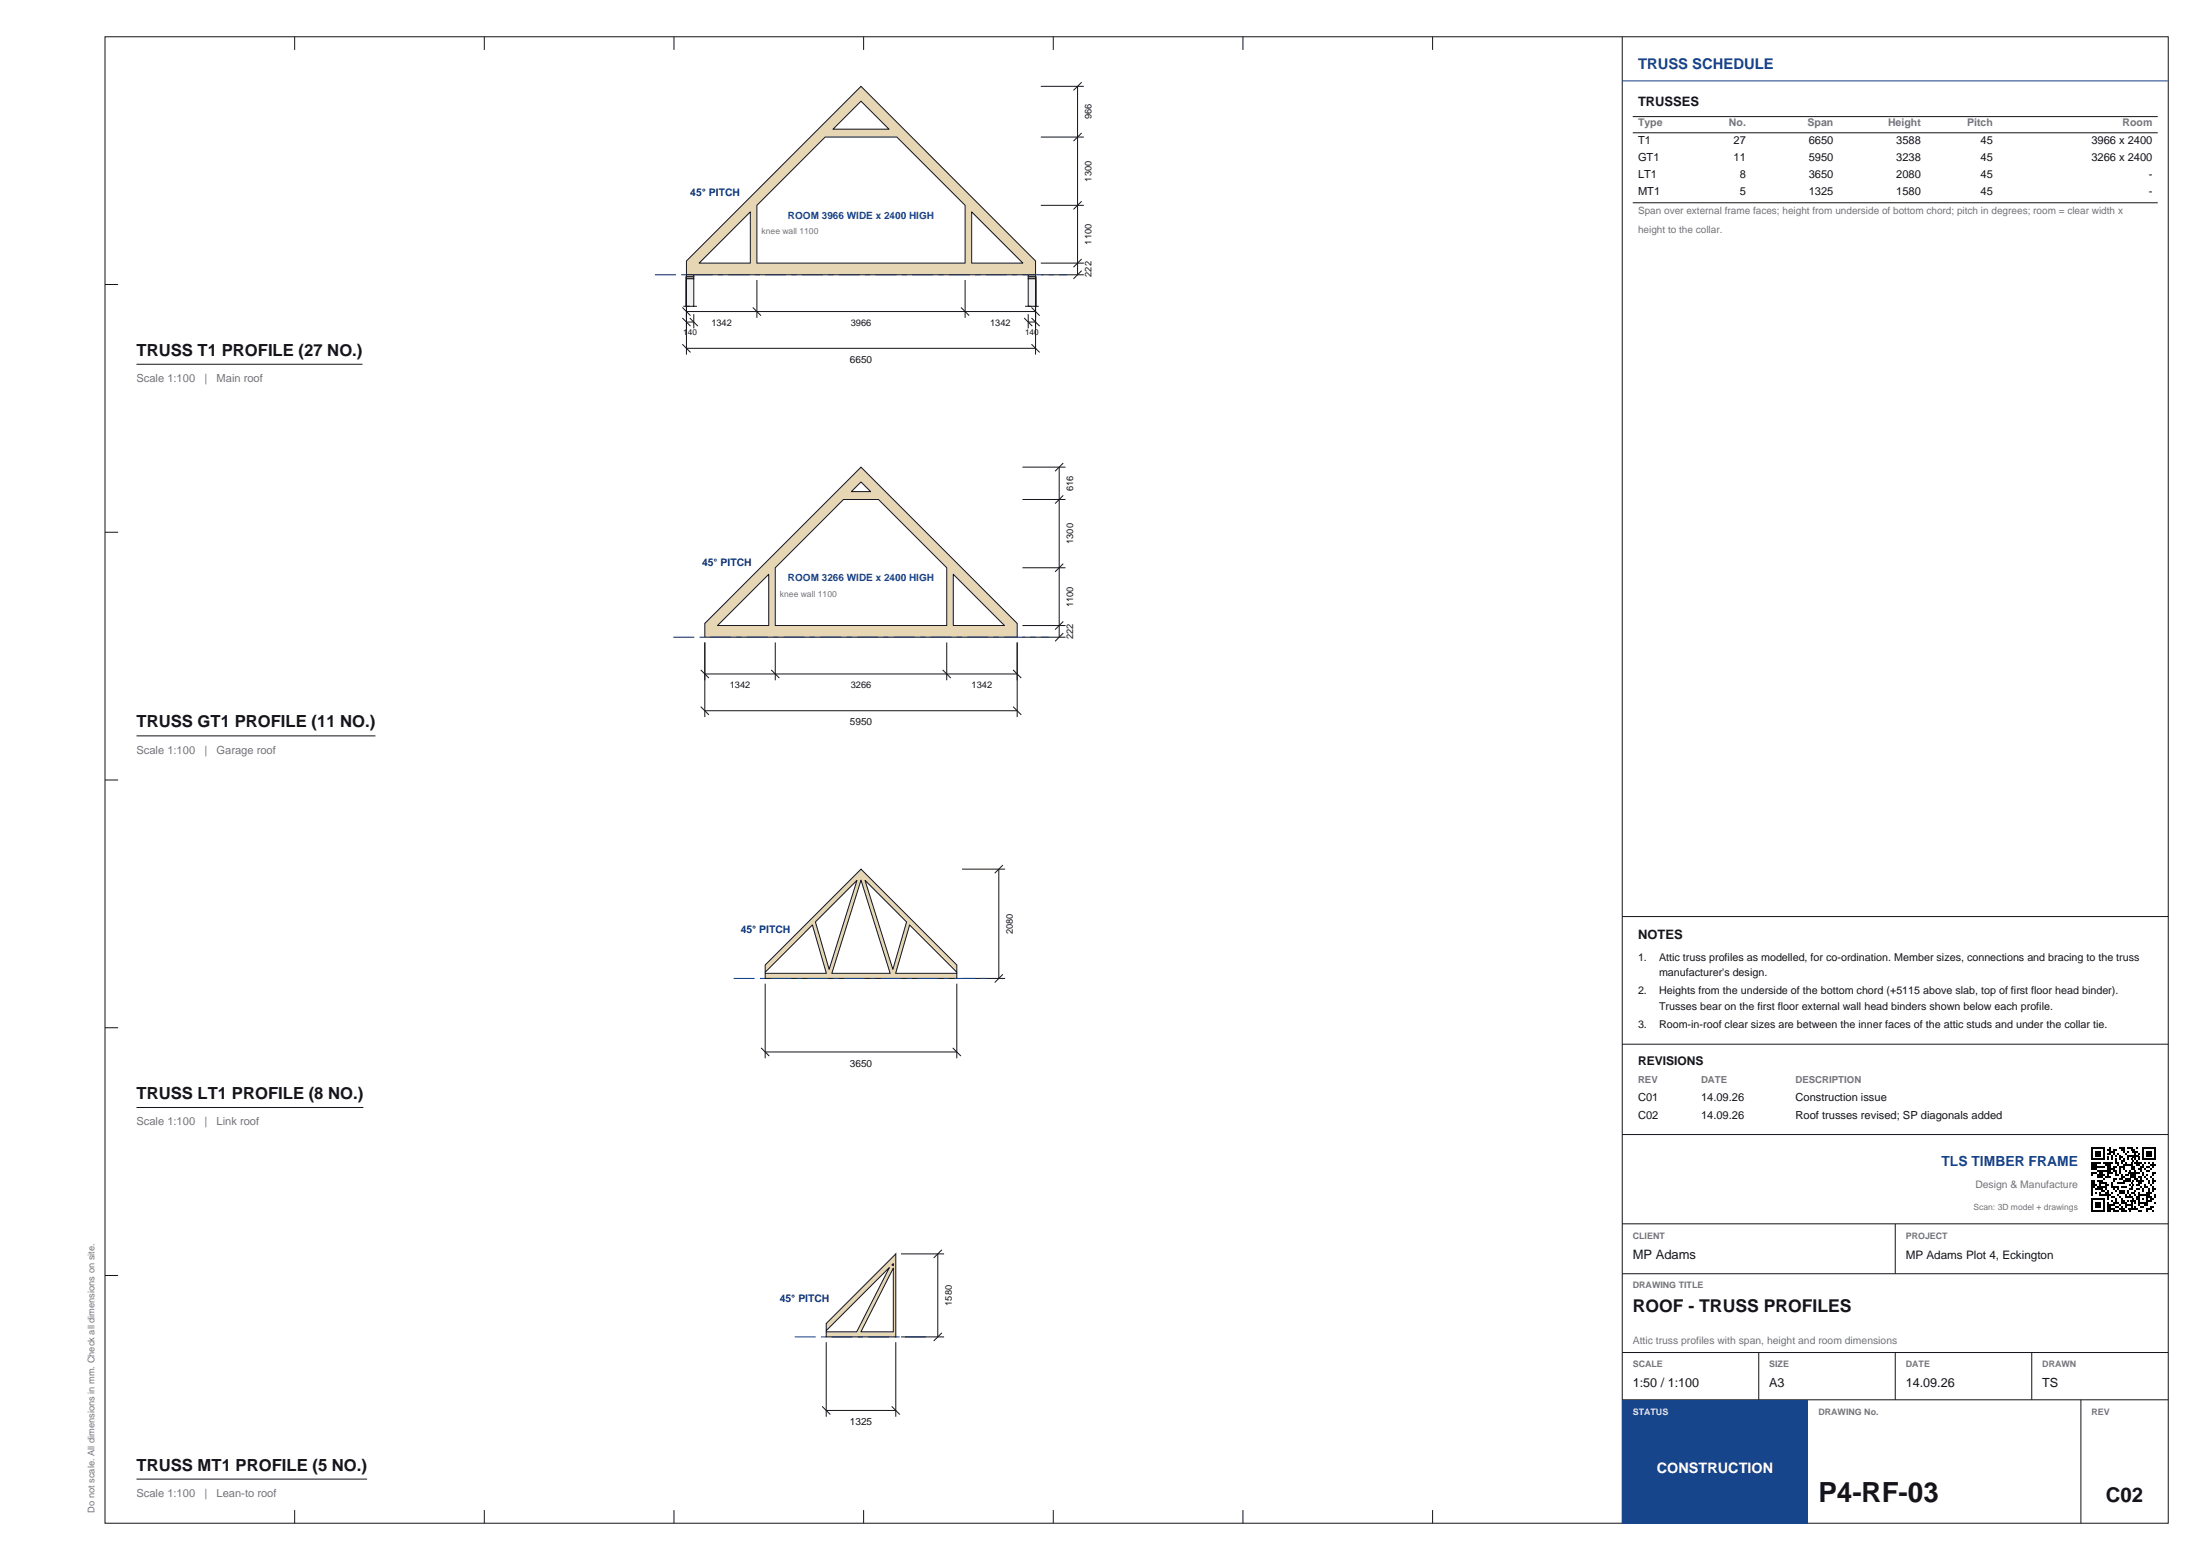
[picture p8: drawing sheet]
<svg xmlns="http://www.w3.org/2000/svg" width="420mm" height="297mm" viewBox="0 0 420 297" stroke-linecap="round" stroke-linejoin="round" font-family="sans-serif">
<defs><g id="words">
<text font-size="5.3" fill="#14141a" x="346.4" y="286">P4-RF-03</text>
<text font-size="3.9" fill="#14141a" x="401.1" y="286">C02</text>
<text font-size="3.4" fill="#14141a" x="311" y="249.7">ROOF - TRUSS PROFILES</text>
<g font-size="3.2" fill="#14141a">
<text x="26" y="67.7">TRUSS T1 PROFILE (27 NO.)</text>
<text x="26" y="138.5">TRUSS GT1 PROFILE (11 NO.)</text>
<text x="26" y="209.2">TRUSS LT1 PROFILE (8 NO.)</text>
<text x="26" y="280">TRUSS MT1 PROFILE (5 NO.)</text>
</g>
<text font-size="2.8" fill="#17458c" x="312" y="13.2">TRUSS SCHEDULE</text>
<text font-size="2.8" fill="#fff" x="315.6" y="280.5">CONSTRUCTION</text>
<text font-size="2.6" fill="#17458c" x="369.8" y="222">TLS TIMBER FRAME</text>
<g font-size="2.5" fill="#14141a">
<text x="312" y="20.2">TRUSSES</text>
<text x="312" y="178.8">NOTES</text>
<text x="311" y="239.6">MP Adams</text>
</g>
<g font-size="2.4" fill="#14141a">
<text x="311" y="264.1">1:50 / 1:100</text>
<text x="337" y="264.1">A3</text>
<text x="363" y="264.1">14.09.26</text>
<text x="389" y="264.1">TS</text>
</g>
<text font-size="2.3" fill="#14141a" x="312" y="202.8">REVISIONS</text>
<text font-size="2.2" fill="#14141a" x="363" y="239.6">MP Adams Plot 4, Eckington</text>
<g font-size="2.1" fill="#14141a">
<text x="312" y="27.4">T1</text>
<text x="330.2" y="27.4">27</text>
<text x="344.5" y="27.4">6650</text>
<text x="361.2" y="27.4">3588</text>
<text x="377.2" y="27.4">45</text>
<text x="398.3" y="27.4">3966 x 2400</text>
<text x="312" y="30.6">GT1</text>
<text x="312" y="33.9">LT1</text>
<text x="330.2" y="30.6">11</text>
<text x="331.4" y="33.9">8</text>
<text x="344.5" y="30.6">5950</text>
<text x="344.5" y="33.9">3650</text>
<text x="361.2" y="30.6">3238</text>
<text x="361.2" y="33.9">2080</text>
<text x="377.2" y="30.6">45</text>
<text x="377.2" y="33.9">45</text>
<text x="398.3" y="30.6">3266 x 2400</text>
<text x="409.3" y="33.9">-</text>
<text x="312" y="37.2">MT1</text>
<text x="331.4" y="37.2">5</text>
<text x="344.5" y="37.2">1325</text>
<text x="361.2" y="37.2">1580</text>
<text x="377.2" y="37.2">45</text>
<text x="409.3" y="37.2">-</text>
<text x="312" y="209.6">C01</text>
<text x="324" y="209.6">14.09.26</text>
<text x="342" y="209.6">Construction issue</text>
<text x="312" y="213">C02</text>
<text x="324" y="213">14.09.26</text>
<text x="342" y="213">Roof trusses revised; SP diagonals added</text>
</g>
<g font-size="2.1" fill="#73737a">
<text x="26" y="72.7">Scale 1:100</text>
<text x="38.9" y="72.7">|</text>
<text x="41.3" y="72.7">Main roof</text>
<text x="26" y="143.5">Scale 1:100</text>
<text x="38.9" y="143.5">|</text>
<text x="41.3" y="143.5">Garage roof</text>
<text x="26" y="214.3">Scale 1:100</text>
<text x="38.9" y="214.3">|</text>
<text x="41.3" y="214.3">Link roof</text>
<text x="26" y="285">Scale 1:100</text>
<text x="38.9" y="285">|</text>
<text x="41.3" y="285">Lean-to roof</text>
</g>
<g font-size="2" fill="#73737a">
<text x="312" y="24.1">Type</text>
<text x="329.3" y="24.1">No.</text>
<text x="344.3" y="24.1">Span</text>
<text x="359.6" y="24.1">Height</text>
<text x="374.7" y="24.1">Pitch</text>
<text x="404.3" y="24.1">Room</text>
<text x="376.3" y="226.2">Design &amp; Manufacture</text>
<text x="311" y="255.9">Attic truss profiles with span, height and room dimensions</text>
</g>
<g font-size="2" fill="#0d2973">
<text x="131.5" y="37.2">45° PITCH</text>
<text x="133.7" y="107.7">45° PITCH</text>
<text x="141.1" y="177.5">45° PITCH</text>
<text x="148.5" y="247.9">45° PITCH</text>
</g>
<g font-size="2" fill="#14141a">
<text x="312" y="182.9">1.</text>
<text x="316" y="182.9">Attic truss profiles as modelled, for co-ordination. Member sizes, connections and bracing to the truss</text>
<text x="316" y="185.8">manufacturer's design.</text>
<text x="312" y="189.3">2.</text>
<text x="316" y="189.3">Heights from the underside of the bottom chord (+5115 above slab, top of first floor head binder).</text>
<text x="312" y="195.7">3.</text>
<text x="316" y="192.2">Trusses bear on the first floor external wall head binders shown below each profile.</text>
<text x="316" y="195.7">Room-in-roof clear sizes are between the inner faces of the attic studs and under the collar tie.</text>
</g>
<g font-size="1.9" fill="#17458c">
<text x="150.1" y="41.7">ROOM 3966 WIDE x 2400 HIGH</text>
<text x="150.1" y="110.7">ROOM 3266 WIDE x 2400 HIGH</text>
</g>
<g font-size="1.9" fill="#73737a">
<text x="312" y="40.8">Span over external frame faces; height from underside of bottom chord; pitch in degrees; room = clear width x</text>
<text x="312" y="44.4">height to the collar.</text>
</g>
<g font-size="1.9" fill="#14141a">
<text x="161.9" y="69.1">6650</text>
<text x="161.9" y="138.1">5950</text>
<text x="161.9" y="203.1">3650</text>
<text x="161.9" y="271.3">1325</text>
</g>
<g font-size="1.8" fill="#14141a">
<text x="207.9" y="22.7" transform="rotate(-90 207.9 22.7)">966</text>
<text x="207.9" y="34.6" transform="rotate(-90 207.9 34.6)">1300</text>
<text x="207.9" y="46.6" transform="rotate(-90 207.9 46.6)">1100</text>
<text x="207.9" y="52.7" transform="rotate(-90 207.9 52.7)">222</text>
<text x="135.5" y="62">1342</text>
<text x="162" y="62">3966</text>
<text x="188.6" y="62">1342</text>
<text x="204.4" y="93.5" transform="rotate(-90 204.4 93.5)">616</text>
<text x="204.4" y="103.6" transform="rotate(-90 204.4 103.6)">1300</text>
<text x="204.4" y="115.6" transform="rotate(-90 204.4 115.6)">1100</text>
<text x="204.4" y="121.7" transform="rotate(-90 204.4 121.7)">222</text>
<text x="139" y="131">1342</text>
<text x="162" y="131">3266</text>
<text x="185.1" y="131">1342</text>
<text x="192.9" y="177.8" transform="rotate(-90 192.9 177.8)">2080</text>
<text x="181.3" y="248.6" transform="rotate(-90 181.3 248.6)">1580</text>
</g>
<g font-size="1.8" fill="#73737a">
<text x="312" y="206.2">REV</text>
<text x="324" y="206.2">DATE</text>
<text x="342" y="206.2">DESCRIPTION</text>
<text x="18" y="288" transform="rotate(-90 18 288)">Do not scale. All dimensions in mm. Check all dimensions on site.</text>
</g>
<g font-size="1.7" fill="#73737a">
<text x="311" y="235.8">CLIENT</text>
<text x="363" y="235.8">PROJECT</text>
<text x="311" y="245.3">DRAWING TITLE</text>
<text x="311" y="260.3">SCALE</text>
<text x="337" y="260.3">SIZE</text>
<text x="363" y="260.3">DATE</text>
<text x="389" y="260.3">DRAWN</text>
<text x="346.4" y="269.3">DRAWING No.</text>
<text x="398.4" y="269.3">REV</text>
</g>
<text font-size="1.7" fill="#d9e6ff" x="311" y="269.3">STATUS</text>
<g font-size="1.6" fill="#73737a">
<text x="145.1" y="44.6">knee wall 1100</text>
<text x="148.6" y="113.6">knee wall 1100</text>
<text x="375.9" y="230.4">Scan: 3D model + drawings</text>
</g>
<g font-size="1.6" fill="#14141a">
<text x="130.2" y="63.8">140</text>
<text x="195.3" y="63.8">140</text>
</g>
</g></defs>
<g fill="none" stroke="#14141a" stroke-width=".19">
<path d="M20 7h393v283h-393zM56.1 7v2.5M92.3 7v2.5M128.4 7v2.5M164.5 7v2.5M200.6 7v2.5M236.8 7v2.5M272.9 7v2.5M309 7v283M20 54.2h2.5M20 101.3h2.5M20 148.5h2.5"/>
<path d="M20 195.7h2.5M20 242.8h2.5M56.1 287.5v2.5M92.3 287.5v2.5M128.4 287.5v2.5M164.5 287.5v2.5M200.6 287.5v2.5M236.8 287.5v2.5M272.9 287.5v2.5"/>
</g>
<path d="M164 16.4l33.2 33.3 .1 2.6h-66.6v-2.6zM185.1 40.3v9.8h9.7zM144.2 39.1v11h39.6v-11l-13-13h-13.6zM164 19.3l-5.3 5.3h10.6zM133.2 50.1h9.7v-9.8z" fill-rule="evenodd" fill="#e6d6b3" stroke="#14141a" stroke-width=".19"/>
<g fill="#eddbb8" stroke="#14141a" stroke-width=".19">
<path d="M195.9 52.3h1.4v.4h-1.4z" fill-rule="evenodd"/>
<path d="M195.9 52.7h1.4v.4h-1.4z" fill-rule="evenodd"/>
</g>
<path d="M195.9 53.1h1.4v5.2h-1.4z" fill-rule="evenodd" fill="#faf5e8" stroke="#14141a" stroke-width=".19"/>
<path d="M197.3 52.7v5.6z" fill-rule="evenodd" fill="#b8731f" stroke="#14141a" stroke-width=".19"/>
<path d="M195.3 58.3h2.5" fill="none" stroke="#14141a" stroke-width=".19" stroke-dasharray="1.2 .6" stroke-linecap="butt"/>
<path d="M195.9 59.8v2.7M197.3 59.8v2.7M195.1 60.5l1.5 1.6M195.9 61.3h1.4M196.5 60.5l1.5 1.6" fill="none" stroke="#14141a" stroke-width=".19"/>
<g fill="#eddbb8" stroke="#14141a" stroke-width=".19">
<path d="M130.7 52.3h1.4v.4h-1.4z" fill-rule="evenodd"/>
<path d="M130.7 52.7h1.4v.4h-1.4z" fill-rule="evenodd"/>
</g>
<path d="M130.7 53.1h1.4v5.2h-1.4z" fill-rule="evenodd" fill="#faf5e8" stroke="#14141a" stroke-width=".19"/>
<path d="M130.7 52.7v5.6z" fill-rule="evenodd" fill="#b8731f" stroke="#14141a" stroke-width=".19"/>
<path d="M130.1 58.3h2.6" fill="none" stroke="#14141a" stroke-width=".19" stroke-dasharray="1.2 .6" stroke-linecap="butt"/>
<g fill="none" stroke="#14141a" stroke-width=".19">
<path d="M198.3 16.4h8.1M205.2 16.4v35.9M206 15.7l-1.5 1.5M198.3 39.1h8.1M198.3 26.1h8.1M206 38.3l-1.5 1.6M206 25.3l-1.5 1.6M130 58.5l1.5 1.6M130.7 53.3v14.2M130.7 59.3h66.6M132.1 59.8v2.7M143.4 58.5l1.5 1.6"/>
<path d="M144.2 53.3v7.2M183.1 58.5l1.5 1.6M183.8 53.3v7.2M196.5 58.5l1.5 1.6M197.3 53.3v14.2M198.3 52.3h8.1M198.3 50.1h8.1M206 51.5l-1.5 1.6M206 49.3l-1.5 1.6M26 69.3h43M130 60.5l1.5 1.6M130 65.5l1.5 1.6"/>
<path d="M130.7 61.3h1.4M130.7 66.3h66.6M131.4 60.5l1.5 1.6M196.5 65.5l1.5 1.6"/>
</g>
<path d="M124.7 52.3h78.5" fill="none" stroke="#0d2973" stroke-width=".19" stroke-dasharray="4 1 1 1" stroke-linecap="butt"/>
<path d="M164 88.9l29.7 29.8v2.6h-59.4v-2.6zM181.6 109.3v9.8h9.7zM160.7 95.1l-13 13v11h32.6v-11l-13-13zM162.2 93.6h3.6l-1.8-1.8zM146.4 109.3l-9.7 9.8h9.7z" fill-rule="evenodd" fill="#e6d6b3" stroke="#14141a" stroke-width=".19"/>
<g fill="none" stroke="#14141a" stroke-width=".19">
<path d="M194.7 95.1h8.2M194.7 88.9h8.2M201.8 88.9v32.4M202.5 94.3l-1.5 1.6M202.5 88.2l-1.5 1.5M194.7 119.1h8.2M194.7 108.1h8.2M202.5 118.3l-1.5 1.6M202.5 107.3l-1.5 1.6M133.5 134.5l1.5 1.6M133.5 127.5l1.5 1.6M134.3 122.3v14.2"/>
<path d="M134.3 135.3h59.4M134.3 128.3h59.4M146.9 127.5l1.5 1.6M147.7 122.3v7.2M179.6 127.5l1.5 1.6M180.3 122.3v7.2M193 134.5l1.5 1.6M193 127.5l1.5 1.6M193.7 122.3v14.2M194.7 121.3h8.2M202.5 120.5l-1.5 1.6M26 140.1h45.5"/>
</g>
<path d="M128.2 121.3h71.6" fill="none" stroke="#0d2973" stroke-width=".19" stroke-dasharray="4 1 1 1" stroke-linecap="butt"/>
<path d="M164 165.5l18.2 18.2 .1 1.4-9-9-2.7 9.2h11.6l.1 1h-36.6v-1h11.7l-2.7-9.2-8.9 9-.1-1.4zM164.8 167.6l5.3 16.9 2.6-9zM164 167.6l-5.6 17.7h11.2zM163.2 167.6l-7.9 7.9 2.6 9z" fill-rule="evenodd" fill="#e6d6b3" stroke="#14141a" stroke-width=".19"/>
<path d="M183.2 165.5h8.2M190.2 165.5v20.8M191 164.7l-1.5 1.6M145 199.5l1.5 1.6M145.7 187.3v14.2M181.5 199.5l1.5 1.6M182.3 187.3v14.2M183.2 186.3h8.2M191 185.5l-1.5 1.6M26 210.9h43.2M145.7 200.3h36.6" fill="none" stroke="#14141a" stroke-width=".19"/>
<path d="M139.7 186.3h48.5" fill="none" stroke="#0d2973" stroke-width=".19" stroke-dasharray="4 1 1 1" stroke-linecap="butt"/>
<path d="M170.6 238.7v15.8h-13.2v-.9h5.8l6.2-12.3-12 12v-1.3zM170.2 241.4l-6.2 12.2h6.2zM170.2 240.6l-.3 .2 .3 .2z" fill-rule="evenodd" fill="#e6d6b3" stroke="#14141a" stroke-width=".19"/>
<g fill="none" stroke="#14141a" stroke-width=".19">
<path d="M311 22.2h100M311 25.3h100M311 38.6h100M309 174.5h104M309 198.8h104M309 216h104M171.6 238.7h8.2M178.6 238.7v15.8M179.4 237.9l-1.6 1.6M309 233h104M361 233v9.5M157.4 255.5v14.2"/>
<path d="M170.6 255.5v14.2M171.6 254.5h8.2M179.4 253.7l-1.6 1.6M309 242.5h104M309 257.5h104M335 257.5v9M361 257.5v9M387 257.5v9M156.6 267.7l1.6 1.6M157.4 268.5h13.2M169.8 267.7l1.6 1.6M309 266.5h104"/>
<path d="M26 281.6h43.9"/>
</g>
<path d="M151.4 254.5h25.2" fill="none" stroke="#0d2973" stroke-width=".19" stroke-dasharray="4 1 1 1" stroke-linecap="butt"/>
<path d="M309 15.4h104" fill="none" stroke="#17458c" stroke-width=".19"/>
<path d="M398.3 218.5h2.6M405.1 220h2.2M408.1 218.5h2.6M398.3 220.7h2.6M398.3 222.2h2.6M398.3 228.3h2.6M398.3 230.5h2.6M399.4 223h2.7M399.8 227.5h2.3M405.4 223.4h2.3M407.3 227.5h2.3M408.1 220.7h2.6" fill="none" stroke="#000" stroke-width=".38"/>
<g fill="#000">
<path d="M398.3 218.7h.4v.4h-.4z" fill-rule="evenodd"/>
<path d="M398.3 219.1h.4v.3h-.4z" fill-rule="evenodd"/>
<path d="M398.3 219.4h.4v.4h-.4z" fill-rule="evenodd"/>
<path d="M399.1 219.1h1.1v.3h-1.1z" fill-rule="evenodd"/>
<path d="M399.1 219.4h1.1v.4h-1.1z" fill-rule="evenodd"/>
<path d="M400.6 218.7h.3v.4h-.3z" fill-rule="evenodd"/>
<path d="M400.6 219.1h.3v.3h-.3z" fill-rule="evenodd"/>
<path d="M400.6 219.4h.3v.4h-.3z" fill-rule="evenodd"/>
<path d="M401.3 218.7h.8v.4h-.8z" fill-rule="evenodd"/>
<path d="M401.3 219.4h.8v.4h-.8z" fill-rule="evenodd"/>
<path d="M401.7 218.3h.4v.4h-.4z" fill-rule="evenodd"/>
<path d="M401.7 219.1h1.1v.3h-1.1z" fill-rule="evenodd"/>
<path d="M402.4 218.7h.8v.4h-.8z" fill-rule="evenodd"/>
<path d="M402.4 219.4h.4v.4h-.4z" fill-rule="evenodd"/>
<path d="M403.2 219.4h.4v.4h-.4z" fill-rule="evenodd"/>
<path d="M403.6 218.3h1.1v.4h-1.1z" fill-rule="evenodd"/>
<path d="M403.9 218.7h.8v.4h-.8z" fill-rule="evenodd"/>
<path d="M404.3 219.1h.4v.3h-.4z" fill-rule="evenodd"/>
<path d="M404.7 219.4h.4v.4h-.4z" fill-rule="evenodd"/>
<path d="M405.1 218.3h1.1v.4h-1.1z" fill-rule="evenodd"/>
<path d="M405.1 219.1h.3v.3h-.3z" fill-rule="evenodd"/>
<path d="M405.8 218.7h.8v.4h-.8z" fill-rule="evenodd"/>
<path d="M406.2 219.1h1.1v.3h-1.1z" fill-rule="evenodd"/>
<path d="M406.6 219.4h.3v.4h-.3z" fill-rule="evenodd"/>
<path d="M406.9 218.3h.4v.4h-.4z" fill-rule="evenodd"/>
<path d="M407.3 219.4h.4v.4h-.4z" fill-rule="evenodd"/>
<path d="M408.1 218.7h.3v.4h-.3z" fill-rule="evenodd"/>
<path d="M408.1 219.1h.3v.3h-.3z" fill-rule="evenodd"/>
<path d="M408.1 219.4h.3v.4h-.3z" fill-rule="evenodd"/>
<path d="M408.8 219.1h1.1v.3h-1.1z" fill-rule="evenodd"/>
<path d="M408.8 219.4h1.1v.4h-1.1z" fill-rule="evenodd"/>
<path d="M410.3 218.7h.4v.4h-.4z" fill-rule="evenodd"/>
<path d="M410.3 219.1h.4v.3h-.4z" fill-rule="evenodd"/>
<path d="M410.3 219.4h.4v.4h-.4z" fill-rule="evenodd"/>
<path d="M398.3 219.8h.4v.4h-.4z" fill-rule="evenodd"/>
<path d="M398.3 220.2h.4v.4h-.4z" fill-rule="evenodd"/>
<path d="M398.3 221.3h1.9v.4h-1.9z" fill-rule="evenodd"/>
<path d="M398.3 221.7h1.1v.4h-1.1z" fill-rule="evenodd"/>
<path d="M398.3 222.4h1.1v.4h-1.1z" fill-rule="evenodd"/>
<path d="M398.3 223.2h1.1v.4h-1.1z" fill-rule="evenodd"/>
<path d="M398.3 223.6h.4v.3h-.4z" fill-rule="evenodd"/>
<path d="M398.3 224.7h.8v.4h-.8z" fill-rule="evenodd"/>
<path d="M398.3 225.1h.8v.3h-.8z" fill-rule="evenodd"/>
<path d="M398.3 225.4h1.1v.4h-1.1z" fill-rule="evenodd"/>
<path d="M398.3 225.8h.8v.4h-.8z" fill-rule="evenodd"/>
<path d="M398.3 226.2h.4v.4h-.4z" fill-rule="evenodd"/>
<path d="M398.3 226.6h.4v.3h-.4z" fill-rule="evenodd"/>
<path d="M398.3 226.9h.4v.4h-.4z" fill-rule="evenodd"/>
<path d="M398.3 227.3h.4v.4h-.4z" fill-rule="evenodd"/>
<path d="M398.3 228.4h.4v.4h-.4z" fill-rule="evenodd"/>
<path d="M398.3 228.8h.4v.4h-.4z" fill-rule="evenodd"/>
<path d="M398.3 229.2h.4v.4h-.4z" fill-rule="evenodd"/>
<path d="M398.3 229.6h.4v.3h-.4z" fill-rule="evenodd"/>
<path d="M398.3 229.9h.4v.4h-.4z" fill-rule="evenodd"/>
<path d="M399.1 219.8h1.1v.4h-1.1z" fill-rule="evenodd"/>
<path d="M399.1 226.2h1.5v.4h-1.5z" fill-rule="evenodd"/>
<path d="M399.1 226.9h.3v.4h-.3z" fill-rule="evenodd"/>
<path d="M399.1 228.8h1.1v.4h-1.1z" fill-rule="evenodd"/>
<path d="M399.1 229.2h1.1v.4h-1.1z" fill-rule="evenodd"/>
<path d="M399.1 229.6h1.1v.3h-1.1z" fill-rule="evenodd"/>
<path d="M399.4 223.6h1.5v.3h-1.5z" fill-rule="evenodd"/>
<path d="M399.4 223.9h1.2v.4h-1.2z" fill-rule="evenodd"/>
<path d="M399.4 224.7h1.2v.4h-1.2z" fill-rule="evenodd"/>
<path d="M399.4 225.8h1.9v.4h-1.9z" fill-rule="evenodd"/>
<path d="M399.8 223.2h.8v.4h-.8z" fill-rule="evenodd"/>
<path d="M399.8 225.1h1.5v.3h-1.5z" fill-rule="evenodd"/>
<path d="M399.8 225.4h.4v.4h-.4z" fill-rule="evenodd"/>
<path d="M399.8 226.9h.4v.4h-.4z" fill-rule="evenodd"/>
<path d="M400.2 226.6h.7v.3h-.7z" fill-rule="evenodd"/>
<path d="M400.6 219.8h.3v.4h-.3z" fill-rule="evenodd"/>
<path d="M400.6 220.2h.3v.4h-.3z" fill-rule="evenodd"/>
<path d="M400.6 221.3h1.8v.4h-1.8z" fill-rule="evenodd"/>
<path d="M400.6 224.3h.3v.4h-.3z" fill-rule="evenodd"/>
<path d="M400.6 228.4h.3v.4h-.3z" fill-rule="evenodd"/>
<path d="M400.6 228.8h.3v.4h-.3z" fill-rule="evenodd"/>
<path d="M400.6 229.2h.3v.4h-.3z" fill-rule="evenodd"/>
<path d="M400.6 229.6h.3v.3h-.3z" fill-rule="evenodd"/>
<path d="M400.6 229.9h.3v.4h-.3z" fill-rule="evenodd"/>
<path d="M400.9 221.7h1.2v.4h-1.2z" fill-rule="evenodd"/>
<path d="M400.9 223.9h1.2v.4h-1.2z" fill-rule="evenodd"/>
<path d="M400.9 225.4h.8v.4h-.8z" fill-rule="evenodd"/>
<path d="M400.9 226.2h.4v.4h-.4z" fill-rule="evenodd"/>
<path d="M400.9 226.9h.8v.4h-.8z" fill-rule="evenodd"/>
<path d="M401.3 220.2h.4v.4h-.4z" fill-rule="evenodd"/>
<path d="M401.3 220.6h.4v.3h-.4z" fill-rule="evenodd"/>
<path d="M401.3 222.1h.8v.3h-.8z" fill-rule="evenodd"/>
<path d="M401.3 222.4h1.5v.4h-1.5z" fill-rule="evenodd"/>
<path d="M401.3 223.2h1.1v.4h-1.1z" fill-rule="evenodd"/>
<path d="M401.3 223.6h.4v.3h-.4z" fill-rule="evenodd"/>
<path d="M401.3 226.6h.4v.3h-.4z" fill-rule="evenodd"/>
<path d="M401.3 227.7h.4v.4h-.4z" fill-rule="evenodd"/>
<path d="M401.3 228.1h.4v.3h-.4z" fill-rule="evenodd"/>
<path d="M401.3 228.8h.4v.4h-.4z" fill-rule="evenodd"/>
<path d="M401.3 229.2h1.5v.4h-1.5z" fill-rule="evenodd"/>
<path d="M401.3 229.6h.8v.3h-.8z" fill-rule="evenodd"/>
<path d="M401.3 229.9h1.5v.4h-1.5z" fill-rule="evenodd"/>
<path d="M401.3 230.3h.8v.4h-.8z" fill-rule="evenodd"/>
<path d="M402.1 219.8h.3v.4h-.3z" fill-rule="evenodd"/>
<path d="M402.1 220.2h.3v.4h-.3z" fill-rule="evenodd"/>
<path d="M402.1 220.6h.3v.3h-.3z" fill-rule="evenodd"/>
<path d="M402.1 225.1h.3v.3h-.3z" fill-rule="evenodd"/>
<path d="M402.1 225.4h.3v.4h-.3z" fill-rule="evenodd"/>
<path d="M402.1 225.8h1.5v.4h-1.5z" fill-rule="evenodd"/>
<path d="M402.1 226.9h.3v.4h-.3z" fill-rule="evenodd"/>
<path d="M402.1 227.7h.7v.4h-.7z" fill-rule="evenodd"/>
<path d="M402.1 228.4h.3v.4h-.3z" fill-rule="evenodd"/>
<path d="M402.4 222.1h.8v.3h-.8z" fill-rule="evenodd"/>
<path d="M402.4 222.8h.8v.4h-.8z" fill-rule="evenodd"/>
<path d="M402.4 224.3h.8v.4h-.8z" fill-rule="evenodd"/>
<path d="M402.4 224.7h.4v.4h-.4z" fill-rule="evenodd"/>
<path d="M402.4 226.2h.4v.4h-.4z" fill-rule="evenodd"/>
<path d="M402.4 228.8h1.2v.4h-1.2z" fill-rule="evenodd"/>
<path d="M402.4 230.3h1.2v.4h-1.2z" fill-rule="evenodd"/>
<path d="M402.8 219.8h.4v.4h-.4z" fill-rule="evenodd"/>
<path d="M402.8 220.6h.4v.3h-.4z" fill-rule="evenodd"/>
<path d="M402.8 220.9h.4v.4h-.4z" fill-rule="evenodd"/>
<path d="M402.8 221.3h.8v.4h-.8z" fill-rule="evenodd"/>
<path d="M402.8 223.2h.4v.4h-.4z" fill-rule="evenodd"/>
<path d="M402.8 223.6h.8v.3h-.8z" fill-rule="evenodd"/>
<path d="M402.8 226.6h.4v.3h-.4z" fill-rule="evenodd"/>
<path d="M402.8 228.1h.4v.3h-.4z" fill-rule="evenodd"/>
<path d="M402.8 228.4h.4v.4h-.4z" fill-rule="evenodd"/>
<path d="M402.8 229.6h.8v.3h-.8z" fill-rule="evenodd"/>
<path d="M403.2 221.7h.4v.4h-.4z" fill-rule="evenodd"/>
<path d="M403.2 225.1h1.5v.3h-1.5z" fill-rule="evenodd"/>
<path d="M403.2 226.2h.4v.4h-.4z" fill-rule="evenodd"/>
<path d="M403.2 227.3h.4v.4h-.4z" fill-rule="evenodd"/>
<path d="M403.6 219.8h.3v.4h-.3z" fill-rule="evenodd"/>
<path d="M403.6 220.2h.7v.4h-.7z" fill-rule="evenodd"/>
<path d="M403.6 220.6h.3v.3h-.3z" fill-rule="evenodd"/>
<path d="M403.6 222.1h1.1v.3h-1.1z" fill-rule="evenodd"/>
<path d="M403.6 222.4h.3v.4h-.3z" fill-rule="evenodd"/>
<path d="M403.6 222.8h.3v.4h-.3z" fill-rule="evenodd"/>
<path d="M403.6 223.2h.3v.4h-.3z" fill-rule="evenodd"/>
<path d="M403.6 224.3h.7v.4h-.7z" fill-rule="evenodd"/>
<path d="M403.6 226.6h1.1v.3h-1.1z" fill-rule="evenodd"/>
<path d="M403.6 226.9h1.1v.4h-1.1z" fill-rule="evenodd"/>
<path d="M403.6 227.7h.3v.4h-.3z" fill-rule="evenodd"/>
<path d="M403.6 229.2h.3v.4h-.3z" fill-rule="evenodd"/>
<path d="M403.6 229.9h1.1v.4h-1.1z" fill-rule="evenodd"/>
<path d="M403.9 220.9h.8v.4h-.8z" fill-rule="evenodd"/>
<path d="M403.9 221.3h.4v.4h-.4z" fill-rule="evenodd"/>
<path d="M403.9 223.6h.4v.3h-.4z" fill-rule="evenodd"/>
<path d="M403.9 223.9h.8v.4h-.8z" fill-rule="evenodd"/>
<path d="M403.9 225.8h1.2v.4h-1.2z" fill-rule="evenodd"/>
<path d="M403.9 228.1h.4v.3h-.4z" fill-rule="evenodd"/>
<path d="M403.9 228.4h.8v.4h-.8z" fill-rule="evenodd"/>
<path d="M403.9 228.8h1.2v.4h-1.2z" fill-rule="evenodd"/>
<path d="M403.9 229.6h.4v.3h-.4z" fill-rule="evenodd"/>
<path d="M403.9 230.3h1.2v.4h-1.2z" fill-rule="evenodd"/>
<path d="M404.3 220.6h.4v.3h-.4z" fill-rule="evenodd"/>
<path d="M404.3 221.7h1.9v.4h-1.9z" fill-rule="evenodd"/>
<path d="M404.3 222.4h.4v.4h-.4z" fill-rule="evenodd"/>
<path d="M404.3 224.7h1.5v.4h-1.5z" fill-rule="evenodd"/>
<path d="M404.7 221.3h.4v.4h-.4z" fill-rule="evenodd"/>
<path d="M404.7 222.8h.4v.4h-.4z" fill-rule="evenodd"/>
<path d="M404.7 223.6h.7v.3h-.7z" fill-rule="evenodd"/>
<path d="M404.7 224.3h1.1v.4h-1.1z" fill-rule="evenodd"/>
<path d="M404.7 227.3h.4v.4h-.4z" fill-rule="evenodd"/>
<path d="M404.7 227.7h1.5v.4h-1.5z" fill-rule="evenodd"/>
<path d="M404.7 229.2h1.5v.4h-1.5z" fill-rule="evenodd"/>
<path d="M404.7 229.6h.4v.3h-.4z" fill-rule="evenodd"/>
<path d="M405.1 220.2h.3v.4h-.3z" fill-rule="evenodd"/>
<path d="M405.1 220.6h.3v.3h-.3z" fill-rule="evenodd"/>
<path d="M405.1 226.6h.3v.3h-.3z" fill-rule="evenodd"/>
<path d="M405.1 226.9h.3v.4h-.3z" fill-rule="evenodd"/>
<path d="M405.1 228.4h.3v.4h-.3z" fill-rule="evenodd"/>
<path d="M405.4 222.8h.4v.4h-.4z" fill-rule="evenodd"/>
<path d="M405.4 225.4h.4v.4h-.4z" fill-rule="evenodd"/>
<path d="M405.4 226.2h.8v.4h-.8z" fill-rule="evenodd"/>
<path d="M405.4 227.3h.4v.4h-.4z" fill-rule="evenodd"/>
<path d="M405.4 229.9h1.9v.4h-1.9z" fill-rule="evenodd"/>
<path d="M405.4 230.3h.4v.4h-.4z" fill-rule="evenodd"/>
<path d="M405.8 220.6h.4v.3h-.4z" fill-rule="evenodd"/>
<path d="M405.8 221.3h.4v.4h-.4z" fill-rule="evenodd"/>
<path d="M405.8 222.1h.8v.3h-.8z" fill-rule="evenodd"/>
<path d="M405.8 222.4h.8v.4h-.8z" fill-rule="evenodd"/>
<path d="M405.8 223.6h1.1v.3h-1.1z" fill-rule="evenodd"/>
<path d="M405.8 223.9h1.1v.4h-1.1z" fill-rule="evenodd"/>
<path d="M405.8 225.1h.4v.3h-.4z" fill-rule="evenodd"/>
<path d="M405.8 225.8h.4v.4h-.4z" fill-rule="evenodd"/>
<path d="M405.8 226.9h.8v.4h-.8z" fill-rule="evenodd"/>
<path d="M405.8 228.4h1.1v.4h-1.1z" fill-rule="evenodd"/>
<path d="M405.8 228.8h.4v.4h-.4z" fill-rule="evenodd"/>
<path d="M405.8 229.6h.4v.3h-.4z" fill-rule="evenodd"/>
<path d="M406.2 220.2h.7v.4h-.7z" fill-rule="evenodd"/>
<path d="M406.2 220.9h.4v.4h-.4z" fill-rule="evenodd"/>
<path d="M406.2 224.7h.4v.4h-.4z" fill-rule="evenodd"/>
<path d="M406.2 225.4h.4v.4h-.4z" fill-rule="evenodd"/>
<path d="M406.2 228.1h.4v.3h-.4z" fill-rule="evenodd"/>
<path d="M406.6 220.6h.3v.3h-.3z" fill-rule="evenodd"/>
<path d="M406.6 221.3h1.5v.4h-1.5z" fill-rule="evenodd"/>
<path d="M406.6 222.8h.3v.4h-.3z" fill-rule="evenodd"/>
<path d="M406.6 224.3h.7v.4h-.7z" fill-rule="evenodd"/>
<path d="M406.6 226.6h.3v.3h-.3z" fill-rule="evenodd"/>
<path d="M406.6 227.3h.3v.4h-.3z" fill-rule="evenodd"/>
<path d="M406.6 228.8h.3v.4h-.3z" fill-rule="evenodd"/>
<path d="M406.6 229.6h.3v.3h-.3z" fill-rule="evenodd"/>
<path d="M406.9 220.9h.4v.4h-.4z" fill-rule="evenodd"/>
<path d="M406.9 221.7h.8v.4h-.8z" fill-rule="evenodd"/>
<path d="M406.9 224.7h1.5v.4h-1.5z" fill-rule="evenodd"/>
<path d="M406.9 225.4h.8v.4h-.8z" fill-rule="evenodd"/>
<path d="M406.9 226.2h.8v.4h-.8z" fill-rule="evenodd"/>
<path d="M406.9 227.7h.8v.4h-.8z" fill-rule="evenodd"/>
<path d="M406.9 228.1h.8v.3h-.8z" fill-rule="evenodd"/>
<path d="M407.3 220.2h.4v.4h-.4z" fill-rule="evenodd"/>
<path d="M407.3 220.6h.4v.3h-.4z" fill-rule="evenodd"/>
<path d="M407.3 222.4h.8v.4h-.8z" fill-rule="evenodd"/>
<path d="M407.3 223.9h.8v.4h-.8z" fill-rule="evenodd"/>
<path d="M407.3 225.1h.8v.3h-.8z" fill-rule="evenodd"/>
<path d="M407.3 226.9h.4v.4h-.4z" fill-rule="evenodd"/>
<path d="M407.3 228.4h.4v.4h-.4z" fill-rule="evenodd"/>
<path d="M407.3 228.8h1.9v.4h-1.9z" fill-rule="evenodd"/>
<path d="M407.3 229.2h.4v.4h-.4z" fill-rule="evenodd"/>
<path d="M407.3 230.3h.8v.4h-.8z" fill-rule="evenodd"/>
<path d="M407.7 222.1h.7v.3h-.7z" fill-rule="evenodd"/>
<path d="M407.7 222.8h.4v.4h-.4z" fill-rule="evenodd"/>
<path d="M407.7 224.3h.4v.4h-.4z" fill-rule="evenodd"/>
<path d="M407.7 225.8h.4v.4h-.4z" fill-rule="evenodd"/>
<path d="M407.7 229.6h.7v.3h-.7z" fill-rule="evenodd"/>
<path d="M408.1 219.8h.3v.4h-.3z" fill-rule="evenodd"/>
<path d="M408.1 220.2h.3v.4h-.3z" fill-rule="evenodd"/>
<path d="M408.1 221.7h.3v.4h-.3z" fill-rule="evenodd"/>
<path d="M408.1 223.2h.3v.4h-.3z" fill-rule="evenodd"/>
<path d="M408.1 223.6h.3v.3h-.3z" fill-rule="evenodd"/>
<path d="M408.1 226.2h.3v.4h-.3z" fill-rule="evenodd"/>
<path d="M408.1 226.6h.3v.3h-.3z" fill-rule="evenodd"/>
<path d="M408.1 228.1h.3v.3h-.3z" fill-rule="evenodd"/>
<path d="M408.4 221.3h.4v.4h-.4z" fill-rule="evenodd"/>
<path d="M408.4 222.4h.4v.4h-.4z" fill-rule="evenodd"/>
<path d="M408.4 223.9h.4v.4h-.4z" fill-rule="evenodd"/>
<path d="M408.4 225.4h.4v.4h-.4z" fill-rule="evenodd"/>
<path d="M408.4 225.8h.8v.4h-.8z" fill-rule="evenodd"/>
<path d="M408.4 229.2h.8v.4h-.8z" fill-rule="evenodd"/>
<path d="M408.8 219.8h1.1v.4h-1.1z" fill-rule="evenodd"/>
<path d="M408.8 222.1h.8v.3h-.8z" fill-rule="evenodd"/>
<path d="M408.8 222.8h.8v.4h-.8z" fill-rule="evenodd"/>
<path d="M408.8 223.6h.4v.3h-.4z" fill-rule="evenodd"/>
<path d="M408.8 224.3h.4v.4h-.4z" fill-rule="evenodd"/>
<path d="M408.8 226.9h1.1v.4h-1.1z" fill-rule="evenodd"/>
<path d="M408.8 227.7h1.1v.4h-1.1z" fill-rule="evenodd"/>
<path d="M408.8 228.1h.4v.3h-.4z" fill-rule="evenodd"/>
<path d="M408.8 228.4h1.1v.4h-1.1z" fill-rule="evenodd"/>
<path d="M408.8 229.9h1.1v.4h-1.1z" fill-rule="evenodd"/>
<path d="M408.8 230.3h.4v.4h-.4z" fill-rule="evenodd"/>
<path d="M409.2 221.3h.4v.4h-.4z" fill-rule="evenodd"/>
<path d="M409.2 224.7h.4v.4h-.4z" fill-rule="evenodd"/>
<path d="M409.2 225.1h.4v.3h-.4z" fill-rule="evenodd"/>
<path d="M409.2 226.2h.4v.4h-.4z" fill-rule="evenodd"/>
<path d="M409.2 226.6h.4v.3h-.4z" fill-rule="evenodd"/>
<path d="M409.6 221.7h1.1v.4h-1.1z" fill-rule="evenodd"/>
<path d="M409.6 222.4h.3v.4h-.3z" fill-rule="evenodd"/>
<path d="M409.6 223.9h.3v.4h-.3z" fill-rule="evenodd"/>
<path d="M409.6 225.4h.3v.4h-.3z" fill-rule="evenodd"/>
<path d="M409.6 228.1h.7v.3h-.7z" fill-rule="evenodd"/>
<path d="M409.6 229.6h.7v.3h-.7z" fill-rule="evenodd"/>
<path d="M409.9 221.3h.4v.4h-.4z" fill-rule="evenodd"/>
<path d="M409.9 222.1h.4v.3h-.4z" fill-rule="evenodd"/>
<path d="M409.9 223.2h.8v.4h-.8z" fill-rule="evenodd"/>
<path d="M409.9 223.6h.4v.3h-.4z" fill-rule="evenodd"/>
<path d="M409.9 224.3h.4v.4h-.4z" fill-rule="evenodd"/>
<path d="M409.9 224.7h.8v.4h-.8z" fill-rule="evenodd"/>
<path d="M409.9 225.1h.4v.3h-.4z" fill-rule="evenodd"/>
<path d="M409.9 225.8h.4v.4h-.4z" fill-rule="evenodd"/>
<path d="M409.9 226.2h.8v.4h-.8z" fill-rule="evenodd"/>
<path d="M409.9 226.6h.4v.3h-.4z" fill-rule="evenodd"/>
<path d="M409.9 230.3h.4v.4h-.4z" fill-rule="evenodd"/>
<path d="M410.3 219.8h.4v.4h-.4z" fill-rule="evenodd"/>
<path d="M410.3 220.2h.4v.4h-.4z" fill-rule="evenodd"/>
<path d="M410.3 227.3h.4v.4h-.4z" fill-rule="evenodd"/>
<path d="M410.3 227.7h.4v.4h-.4z" fill-rule="evenodd"/>
<path d="M410.3 228.8h.4v.4h-.4z" fill-rule="evenodd"/>
</g>
<path d="M309 266.5h35.4v23.5h-35.4z" fill-rule="evenodd" fill="#17458c"/>
<path d="M396.4 266.5v23.5" fill="none" stroke="#14141a" stroke-width=".19"/>
<use href="#words"/>
</svg>
